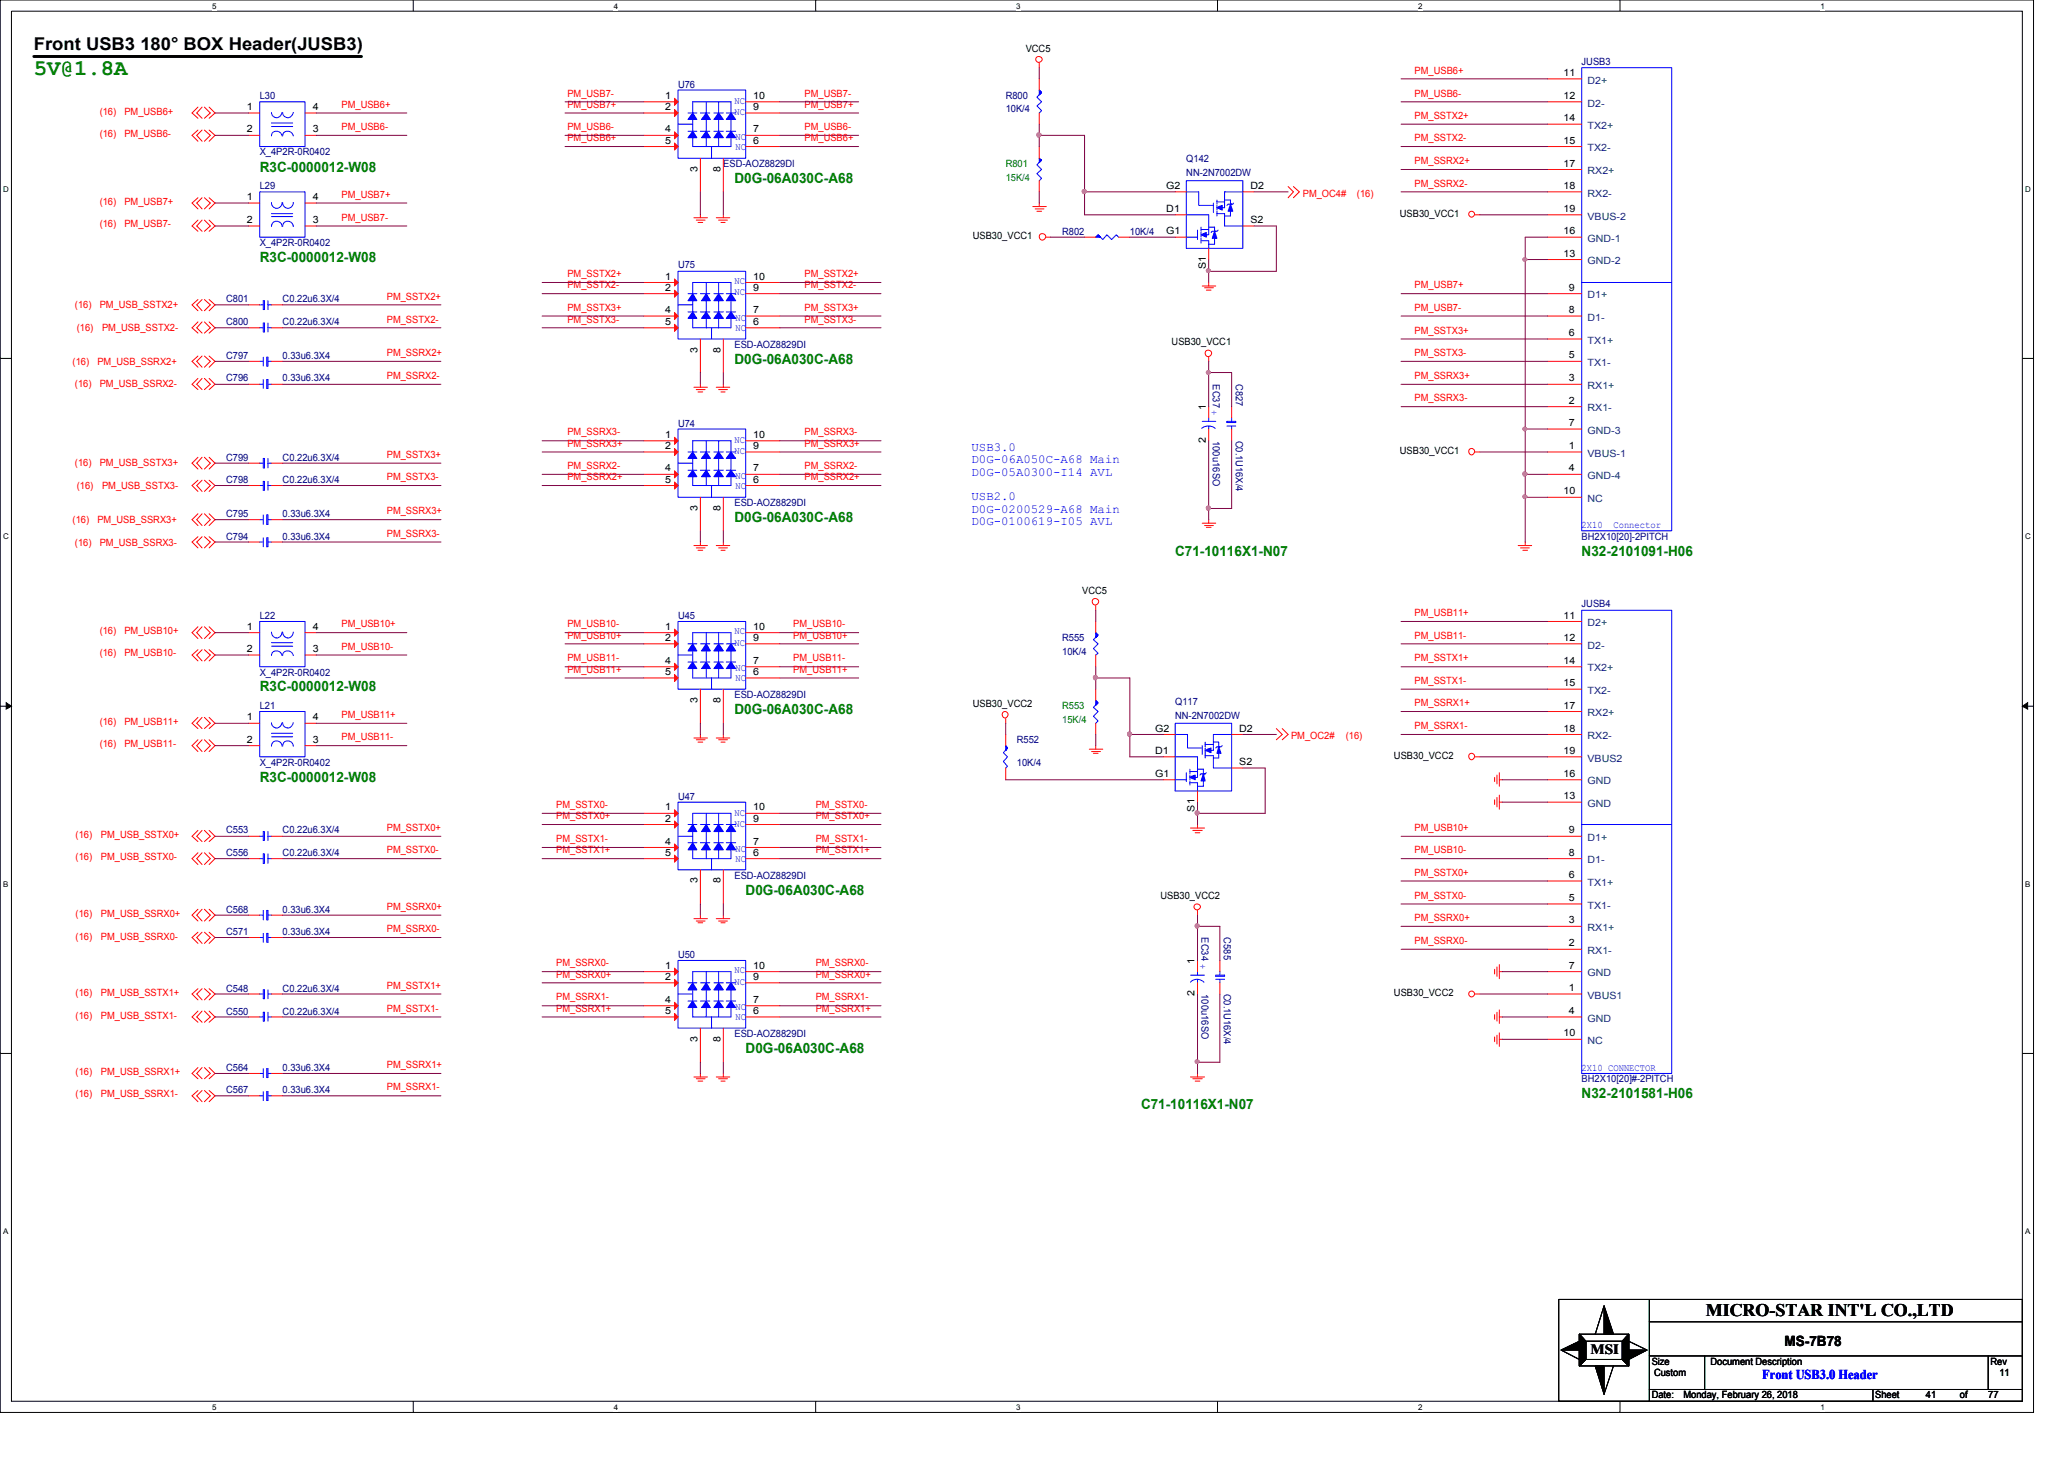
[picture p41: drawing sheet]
<svg xmlns="http://www.w3.org/2000/svg" width="297mm" height="210mm" viewBox="0 0 297 210" stroke-linecap="round" stroke-linejoin="round" font-family="sans-serif">
<defs><g id="words">
<text font-size="3.2" fill="#008000" x="4.9" y="10.8">5V@1.8A</text>
<g font-size="2.5">
<text x="4.9" y="7.2">Front USB3 180° BOX Header(JUSB3)</text>
<text x="245.5" y="189.3">MICRO-STAR INT'L CO.,LTD</text>
</g>
<g font-size="2" fill="#008000">
<text x="37.4" y="24.7">R3C-0000012-W08</text>
<text x="105.7" y="26.3">D0G-06A030C-A68</text>
<text x="37.4" y="37.7">R3C-0000012-W08</text>
<text x="105.7" y="52.3">D0G-06A030C-A68</text>
<text x="105.7" y="75.1">D0G-06A030C-A68</text>
<text x="169.1" y="79.9">C71-10116X1-N07</text>
<text x="227.6" y="79.9">N32-2101091-H06</text>
<text x="37.4" y="99.5">R3C-0000012-W08</text>
<text x="105.7" y="102.7">D0G-06A030C-A68</text>
<text x="37.4" y="112.4">R3C-0000012-W08</text>
<text x="107.3" y="128.7">D0G-06A030C-A68</text>
<text x="107.3" y="151.5">D0G-06A030C-A68</text>
<text x="164.2" y="159.6">C71-10116X1-N07</text>
<text x="227.6" y="158">N32-2101581-H06</text>
</g>
<g font-size="2">
<text x="228.9" y="194.7">MSI</text>
<text x="256.8" y="193.7">MS-7B78</text>
</g>
<text font-size="1.9" fill="#00f" x="253.6" y="198.4">Front USB3.0 Header</text>
<g font-size="1.8" fill="#00f">
<text x="139.8" y="64.9">USB3.0</text>
<text x="139.8" y="66.6">D0G-06A050C-A68 Main</text>
<text x="139.8" y="68.4">D0G-05A0300-I14 AVL</text>
<text x="139.8" y="72">USB2.0</text>
<text x="139.8" y="73.7">D0G-0200529-A68 Main</text>
<text x="139.8" y="75.5">D0G-0100619-I05 AVL</text>
</g>
<g font-size="1.4">
<text x="147.6" y="7.5">VCC5</text>
<text x="225" y="10.9">11</text>
<text x="35.5" y="15.8">1</text>
<text x="45" y="15.8">4</text>
<text x="95.7" y="14.2">1</text>
<text x="95.7" y="15.8">2</text>
<text x="108.4" y="15.8">9</text>
<text x="108.4" y="14.2">10</text>
<text x="225" y="14.2">12</text>
<text x="225" y="17.4">14</text>
<text x="35.5" y="19">2</text>
<text x="45" y="19">3</text>
<text x="95.7" y="19">4</text>
<text x="95.7" y="20.7">5</text>
<text x="108.4" y="20.7">6</text>
<text x="108.4" y="19">7</text>
<text x="225" y="20.7">15</text>
<text x="225" y="24">17</text>
<text x="35.5" y="28.8">1</text>
<text x="45" y="28.8">4</text>
<text x="100.4" y="24.7" transform="rotate(-90 100.4 24.7)">3</text>
<text x="103.7" y="24.7" transform="rotate(-90 103.7 24.7)">8</text>
<text x="167.8" y="27.2">G2</text>
<text x="180" y="27.2">D2</text>
<text x="225" y="27.2">18</text>
<text x="35.5" y="32.1">2</text>
<text x="45" y="32.1">3</text>
<text x="140" y="34.4">USB30_VCC1</text>
<text x="167.8" y="30.5">D1</text>
<text x="167.8" y="33.7">G1</text>
<text x="180" y="32.1">S2</text>
<text x="201.5" y="31.2">USB30_VCC1</text>
<text x="225" y="30.5">19</text>
<text x="225" y="33.7">16</text>
<text x="95.7" y="40.2">1</text>
<text x="95.7" y="41.8">2</text>
<text x="108.4" y="41.8">9</text>
<text x="108.4" y="40.2">10</text>
<text x="173.5" y="38.7" transform="rotate(-90 173.5 38.7)">S1</text>
<text x="225" y="36.9">13</text>
<text x="225.8" y="41.8">9</text>
<text x="95.7" y="45">4</text>
<text x="95.7" y="46.7">5</text>
<text x="108.4" y="46.7">6</text>
<text x="108.4" y="45">7</text>
<text x="225.8" y="45">8</text>
<text x="100.4" y="50.7" transform="rotate(-90 100.4 50.7)">3</text>
<text x="103.7" y="50.7" transform="rotate(-90 103.7 50.7)">8</text>
<text x="168.6" y="49.7">USB30_VCC1</text>
<text x="225.8" y="48.3">6</text>
<text x="225.8" y="51.6">5</text>
<text x="173.5" y="59" transform="rotate(-90 173.5 59)">1</text>
<text x="225.8" y="54.9">3</text>
<text x="225.8" y="58.1">2</text>
<text x="95.7" y="63">1</text>
<text x="95.7" y="64.6">2</text>
<text x="108.4" y="64.6">9</text>
<text x="108.4" y="63">10</text>
<text x="173.5" y="63.7" transform="rotate(-90 173.5 63.7)">2</text>
<text x="201.5" y="65.3">USB30_VCC1</text>
<text x="225.8" y="61.3">7</text>
<text x="225.8" y="64.6">1</text>
<text x="95.7" y="67.8">4</text>
<text x="95.7" y="69.4">5</text>
<text x="108.4" y="69.4">6</text>
<text x="108.4" y="67.8">7</text>
<text x="225" y="71.1">10</text>
<text x="225.8" y="67.8">4</text>
<text x="100.4" y="73.5" transform="rotate(-90 100.4 73.5)">3</text>
<text x="103.7" y="73.5" transform="rotate(-90 103.7 73.5)">8</text>
<text x="155.7" y="85.4">VCC5</text>
<text x="225" y="89">11</text>
<text x="35.5" y="90.6">1</text>
<text x="35.5" y="93.8">2</text>
<text x="45" y="90.6">4</text>
<text x="45" y="93.8">3</text>
<text x="95.7" y="90.6">1</text>
<text x="95.7" y="95.5">4</text>
<text x="95.7" y="92.2">2</text>
<text x="108.4" y="95.5">7</text>
<text x="108.4" y="92.2">9</text>
<text x="108.4" y="90.6">10</text>
<text x="225" y="92.2">12</text>
<text x="225" y="95.5">14</text>
<text x="95.7" y="97.1">5</text>
<text x="100.4" y="101.1" transform="rotate(-90 100.4 101.1)">3</text>
<text x="103.7" y="101.1" transform="rotate(-90 103.7 101.1)">8</text>
<text x="108.4" y="97.1">6</text>
<text x="140" y="101.7">USB30_VCC2</text>
<text x="225" y="98.7">15</text>
<text x="225" y="101.9">17</text>
<text x="35.5" y="103.6">1</text>
<text x="35.5" y="106.8">2</text>
<text x="45" y="103.6">4</text>
<text x="45" y="106.8">3</text>
<text x="166.2" y="105.2">G2</text>
<text x="178.3" y="105.2">D2</text>
<text x="225" y="105.2">18</text>
<text x="166.2" y="108.5">D1</text>
<text x="166.2" y="111.8">G1</text>
<text x="178.3" y="110.1">S2</text>
<text x="200.6" y="109.2">USB30_VCC2</text>
<text x="225" y="111.8">16</text>
<text x="225" y="108.5">19</text>
<text x="95.7" y="116.6">1</text>
<text x="95.7" y="118.2">2</text>
<text x="108.4" y="118.2">9</text>
<text x="108.4" y="116.6">10</text>
<text x="171.9" y="116.8" transform="rotate(-90 171.9 116.8)">S1</text>
<text x="225" y="115">13</text>
<text x="225.8" y="119.9">9</text>
<text x="95.7" y="121.5">4</text>
<text x="95.7" y="123.1">5</text>
<text x="108.4" y="123.1">6</text>
<text x="108.4" y="121.5">7</text>
<text x="225.8" y="123.1">8</text>
<text x="100.4" y="127.1" transform="rotate(-90 100.4 127.1)">3</text>
<text x="103.7" y="127.1" transform="rotate(-90 103.7 127.1)">8</text>
<text x="167" y="129.4">USB30_VCC2</text>
<text x="225.8" y="129.6">5</text>
<text x="225.8" y="126.3">6</text>
<text x="225.8" y="132.8">3</text>
<text x="225.8" y="136.1">2</text>
<text x="95.7" y="139.4">1</text>
<text x="95.7" y="141">2</text>
<text x="108.4" y="141">9</text>
<text x="108.4" y="139.4">10</text>
<text x="171.9" y="143.3" transform="rotate(-90 171.9 143.3)">2</text>
<text x="171.9" y="138.7" transform="rotate(-90 171.9 138.7)">1</text>
<text x="200.6" y="143.3">USB30_VCC2</text>
<text x="225.8" y="142.6">1</text>
<text x="225.8" y="139.4">7</text>
<text x="95.7" y="144.3">4</text>
<text x="95.7" y="145.9">5</text>
<text x="100.4" y="149.9" transform="rotate(-90 100.4 149.9)">3</text>
<text x="103.7" y="149.9" transform="rotate(-90 103.7 149.9)">8</text>
<text x="108.4" y="145.9">6</text>
<text x="108.4" y="144.3">7</text>
<text x="225" y="149.1">10</text>
<text x="225.8" y="145.9">4</text>
<text x="237.7" y="196.3">Size</text>
<text x="238" y="198">Custom</text>
<text x="246.2" y="196.3">Document Description</text>
<text x="286.5" y="196.3">Rev</text>
<text x="287.7" y="198">11</text>
<text x="237.7" y="201.2">Date:</text>
<text x="242.3" y="201.2">Monday, February 26, 2018</text>
<text x="269.9" y="201.2">Sheet</text>
<text x="277.2" y="201.2">41</text>
<text x="282.1" y="201.2">of</text>
<text x="286.1" y="201.2">77</text>
</g>
<g font-size="1.4" fill="#f00">
<text x="203.6" y="10.6">PM_USB6+</text>
<text x="14.3" y="16.5">(16)</text>
<text x="17.9" y="16.5">PM_USB6+</text>
<text x="49.1" y="15.5">PM_USB6+</text>
<text x="81.7" y="15.5">PM_USB7+</text>
<text x="81.7" y="13.9">PM_USB7-</text>
<text x="115.8" y="15.5">PM_USB7+</text>
<text x="115.8" y="13.9">PM_USB7-</text>
<text x="203.6" y="13.9">PM_USB6-</text>
<text x="203.6" y="17.1">PM_SSTX2+</text>
<text x="14.3" y="19.6">(16)</text>
<text x="17.9" y="19.6">PM_USB6-</text>
<text x="49.1" y="18.7">PM_USB6-</text>
<text x="81.7" y="20.3">PM_USB6+</text>
<text x="81.7" y="18.7">PM_USB6-</text>
<text x="115.8" y="18.7">PM_USB6-</text>
<text x="115.8" y="20.3">PM_USB6+</text>
<text x="203.6" y="23.6">PM_SSRX2+</text>
<text x="203.6" y="20.3">PM_SSTX2-</text>
<text x="14.3" y="29.5">(16)</text>
<text x="17.9" y="29.5">PM_USB7+</text>
<text x="49.1" y="28.4">PM_USB7+</text>
<text x="187.5" y="28.3">PM_OC4#</text>
<text x="195.3" y="28.3">(16)</text>
<text x="203.6" y="26.8">PM_SSRX2-</text>
<text x="14.3" y="32.6">(16)</text>
<text x="17.9" y="32.6">PM_USB7-</text>
<text x="49.1" y="31.8">PM_USB7-</text>
<text x="81.7" y="41.5">PM_SSTX2-</text>
<text x="81.7" y="39.9">PM_SSTX2+</text>
<text x="115.8" y="41.5">PM_SSTX2-</text>
<text x="115.8" y="39.9">PM_SSTX2+</text>
<text x="203.6" y="41.5">PM_USB7+</text>
<text x="10.8" y="44.4">(16)</text>
<text x="11" y="47.6">(16)</text>
<text x="14.3" y="44.4">PM_USB_SSTX2+</text>
<text x="14.7" y="47.6">PM_USB_SSTX2-</text>
<text x="55.7" y="43.1">PM_SSTX2+</text>
<text x="55.7" y="46.4">PM_SSTX2-</text>
<text x="81.7" y="46.4">PM_SSTX3-</text>
<text x="81.7" y="44.7">PM_SSTX3+</text>
<text x="115.8" y="46.4">PM_SSTX3-</text>
<text x="115.8" y="44.7">PM_SSTX3+</text>
<text x="203.6" y="44.7">PM_USB7-</text>
<text x="10.5" y="52.5">(16)</text>
<text x="14" y="52.5">PM_USB_SSRX2+</text>
<text x="55.7" y="51.2">PM_SSRX2+</text>
<text x="203.6" y="48">PM_SSTX3+</text>
<text x="203.6" y="51.2">PM_SSTX3-</text>
<text x="10.8" y="55.7">(16)</text>
<text x="14.3" y="55.7">PM_USB_SSRX2-</text>
<text x="55.7" y="54.5">PM_SSRX2-</text>
<text x="203.6" y="54.5">PM_SSRX3+</text>
<text x="203.6" y="57.7">PM_SSRX3-</text>
<text x="55.7" y="65.9">PM_SSTX3+</text>
<text x="81.7" y="62.7">PM_SSRX3-</text>
<text x="81.7" y="64.3">PM_SSRX3+</text>
<text x="115.8" y="62.7">PM_SSRX3-</text>
<text x="115.8" y="64.3">PM_SSRX3+</text>
<text x="10.8" y="67.1">(16)</text>
<text x="11" y="70.4">(16)</text>
<text x="14.3" y="67.1">PM_USB_SSTX3+</text>
<text x="14.7" y="70.4">PM_USB_SSTX3-</text>
<text x="55.7" y="69.1">PM_SSTX3-</text>
<text x="81.7" y="67.5">PM_SSRX2-</text>
<text x="81.7" y="69.1">PM_SSRX2+</text>
<text x="115.8" y="67.5">PM_SSRX2-</text>
<text x="115.8" y="69.1">PM_SSRX2+</text>
<text x="10.5" y="75.2">(16)</text>
<text x="14" y="75.2">PM_USB_SSRX3+</text>
<text x="55.7" y="74">PM_SSRX3+</text>
<text x="55.7" y="77.2">PM_SSRX3-</text>
<text x="10.8" y="78.5">(16)</text>
<text x="14.3" y="78.5">PM_USB_SSRX3-</text>
<text x="203.6" y="88.6">PM_USB11+</text>
<text x="14.3" y="91.3">(16)</text>
<text x="14.3" y="94.4">(16)</text>
<text x="17.9" y="91.3">PM_USB10+</text>
<text x="17.9" y="94.4">PM_USB10-</text>
<text x="49.1" y="93.5">PM_USB10-</text>
<text x="49.1" y="90.3">PM_USB10+</text>
<text x="81.7" y="90.3">PM_USB10-</text>
<text x="81.7" y="91.9">PM_USB10+</text>
<text x="81.7" y="95.2">PM_USB11-</text>
<text x="114.2" y="95.2">PM_USB11-</text>
<text x="114.2" y="90.3">PM_USB10-</text>
<text x="114.2" y="91.9">PM_USB10+</text>
<text x="203.6" y="91.9">PM_USB11-</text>
<text x="203.6" y="95.2">PM_SSTX1+</text>
<text x="81.7" y="96.8">PM_USB11+</text>
<text x="114.2" y="96.8">PM_USB11+</text>
<text x="203.6" y="101.6">PM_SSRX1+</text>
<text x="203.6" y="98.4">PM_SSTX1-</text>
<text x="14.3" y="104.3">(16)</text>
<text x="14.3" y="107.4">(16)</text>
<text x="17.9" y="104.3">PM_USB11+</text>
<text x="17.9" y="107.4">PM_USB11-</text>
<text x="49.1" y="106.5">PM_USB11-</text>
<text x="49.1" y="103.3">PM_USB11+</text>
<text x="185.8" y="106.3">PM_OC2#</text>
<text x="193.7" y="106.3">(16)</text>
<text x="203.6" y="104.9">PM_SSRX1-</text>
<text x="55.7" y="119.5">PM_SSTX0+</text>
<text x="80" y="117.9">PM_SSTX0+</text>
<text x="80" y="116.2">PM_SSTX0-</text>
<text x="117.4" y="117.9">PM_SSTX0+</text>
<text x="117.4" y="116.2">PM_SSTX0-</text>
<text x="203.6" y="119.5">PM_USB10+</text>
<text x="10.9" y="120.6">(16)</text>
<text x="10.9" y="123.8">(16)</text>
<text x="14.5" y="120.6">PM_USB_SSTX0+</text>
<text x="14.5" y="123.8">PM_USB_SSTX0-</text>
<text x="55.7" y="122.8">PM_SSTX0-</text>
<text x="80" y="122.8">PM_SSTX1+</text>
<text x="80" y="121.2">PM_SSTX1-</text>
<text x="117.4" y="122.8">PM_SSTX1+</text>
<text x="117.4" y="121.2">PM_SSTX1-</text>
<text x="203.6" y="122.8">PM_USB10-</text>
<text x="203.6" y="126">PM_SSTX0+</text>
<text x="10.9" y="131.9">(16)</text>
<text x="14.5" y="131.9">PM_USB_SSRX0+</text>
<text x="55.7" y="130.9">PM_SSRX0+</text>
<text x="203.6" y="129.3">PM_SSTX0-</text>
<text x="10.9" y="135.2">(16)</text>
<text x="14.5" y="135.2">PM_USB_SSRX0-</text>
<text x="55.7" y="134.1">PM_SSRX0-</text>
<text x="203.6" y="132.5">PM_SSRX0+</text>
<text x="203.6" y="135.8">PM_SSRX0-</text>
<text x="10.9" y="143.3">(16)</text>
<text x="14.5" y="143.3">PM_USB_SSTX1+</text>
<text x="55.7" y="142.2">PM_SSTX1+</text>
<text x="80" y="143.9">PM_SSRX1-</text>
<text x="80" y="140.6">PM_SSRX0+</text>
<text x="80" y="139">PM_SSRX0-</text>
<text x="117.4" y="143.9">PM_SSRX1-</text>
<text x="117.4" y="140.6">PM_SSRX0+</text>
<text x="117.4" y="139">PM_SSRX0-</text>
<text x="10.9" y="146.6">(16)</text>
<text x="14.5" y="146.6">PM_USB_SSTX1-</text>
<text x="55.7" y="145.5">PM_SSTX1-</text>
<text x="80" y="145.5">PM_SSRX1+</text>
<text x="117.4" y="145.5">PM_SSRX1+</text>
<text x="10.9" y="154.7">(16)</text>
<text x="14.5" y="154.7">PM_USB_SSRX1+</text>
<text x="55.7" y="153.7">PM_SSRX1+</text>
<text x="10.9" y="157.8">(16)</text>
<text x="14.5" y="157.8">PM_USB_SSRX1-</text>
<text x="55.7" y="156.9">PM_SSRX1-</text>
</g>
<g font-size="1.4" fill="#000080">
<text x="227.6" y="9.4">JUSB3</text>
<text x="37.4" y="14.2">L30</text>
<text x="97.6" y="12.6">U76</text>
<text x="144.7" y="14.2">R800</text>
<text x="144.7" y="16.2">10K/4</text>
<text x="37.4" y="22.4">X_4P2R-0R0402</text>
<text x="170.7" y="23.4">Q142</text>
<text x="37.4" y="27.3">L29</text>
<text x="104.1" y="24">ESD-AOZ8829DI</text>
<text x="170.7" y="25.3">NN-2N7002DW</text>
<text x="37.4" y="35.4">X_4P2R-0R0402</text>
<text x="152.9" y="33.8">R802</text>
<text x="162.6" y="33.8">10K/4</text>
<text x="97.6" y="38.6">U75</text>
<text x="32.6" y="43.5">C801</text>
<text x="32.6" y="46.7">C800</text>
<text x="40.7" y="43.5">C0.22u6.3X/4</text>
<text x="40.7" y="46.7">C0.22u6.3X/4</text>
<text x="32.6" y="51.6">C797</text>
<text x="40.7" y="51.6">0.33u6.3X4</text>
<text x="105.7" y="50">ESD-AOZ8829DI</text>
<text x="32.6" y="54.9">C796</text>
<text x="40.7" y="54.9">0.33u6.3X4</text>
<text x="174.5" y="55.3" transform="rotate(90 174.5 55.3)">EC37 +</text>
<text x="177.8" y="55.3" transform="rotate(90 177.8 55.3)">C827</text>
<text x="97.6" y="61.4">U74</text>
<text x="174.5" y="63.4" transform="rotate(90 174.5 63.4)">100u16SO</text>
<text x="177.8" y="63.4" transform="rotate(90 177.8 63.4)">C0.1U16X/4</text>
<text x="32.6" y="69.5">C798</text>
<text x="32.6" y="66.3">C799</text>
<text x="40.7" y="69.5">C0.22u6.3X/4</text>
<text x="40.7" y="66.3">C0.22u6.3X/4</text>
<text x="32.6" y="74.4">C795</text>
<text x="32.6" y="77.6">C794</text>
<text x="40.7" y="74.4">0.33u6.3X4</text>
<text x="40.7" y="77.6">0.33u6.3X4</text>
<text x="105.7" y="72.8">ESD-AOZ8829DI</text>
<text x="227.6" y="77.6">BH2X10[20]-2PITCH</text>
<text x="37.4" y="89.1">L22</text>
<text x="97.6" y="89.1">U45</text>
<text x="227.6" y="87.4">JUSB4</text>
<text x="152.9" y="92.3">R555</text>
<text x="152.9" y="94.2">10K/4</text>
<text x="37.4" y="97.2">X_4P2R-0R0402</text>
<text x="105.7" y="100.4">ESD-AOZ8829DI</text>
<text x="169.1" y="101.4">Q117</text>
<text x="37.4" y="102">L21</text>
<text x="146.3" y="106.9">R552</text>
<text x="169.1" y="103.4">NN-2N7002DW</text>
<text x="37.4" y="110.2">X_4P2R-0R0402</text>
<text x="146.3" y="110.2">10K/4</text>
<text x="32.6" y="119.9">C553</text>
<text x="40.7" y="119.9">C0.22u6.3X/4</text>
<text x="97.6" y="115.1">U47</text>
<text x="32.6" y="123.2">C556</text>
<text x="40.7" y="123.2">C0.22u6.3X/4</text>
<text x="32.6" y="131.3">C568</text>
<text x="40.7" y="131.3">0.33u6.3X4</text>
<text x="105.7" y="126.4">ESD-AOZ8829DI</text>
<text x="32.6" y="134.5">C571</text>
<text x="40.7" y="134.5">0.33u6.3X4</text>
<text x="97.6" y="137.8">U50</text>
<text x="172.9" y="134.9" transform="rotate(90 172.9 134.9)">EC34 +</text>
<text x="176.1" y="134.9" transform="rotate(90 176.1 134.9)">C585</text>
<text x="32.6" y="142.7">C548</text>
<text x="40.7" y="142.7">C0.22u6.3X/4</text>
<text x="172.9" y="143" transform="rotate(90 172.9 143)">100u16SO</text>
<text x="176.1" y="143" transform="rotate(90 176.1 143)">C0.1U16X/4</text>
<text x="32.6" y="146">C550</text>
<text x="40.7" y="146">C0.22u6.3X/4</text>
<text x="105.7" y="149.2">ESD-AOZ8829DI</text>
<text x="32.6" y="154.1">C564</text>
<text x="40.7" y="154.1">0.33u6.3X4</text>
<text x="227.6" y="155.7">BH2X10[20]#-2PITCH</text>
<text x="32.6" y="157.3">C567</text>
<text x="40.7" y="157.3">0.33u6.3X4</text>
</g>
<g font-size="1.4" fill="#00f">
<text x="105.7" y="14.9">NC</text>
<text x="105.7" y="16.5">NC</text>
<text x="105.9" y="20.2">NC</text>
<text x="105.9" y="21.6">NC</text>
<text x="105.7" y="40.9">NC</text>
<text x="105.7" y="42.5">NC</text>
<text x="105.9" y="46.1">NC</text>
<text x="105.9" y="47.6">NC</text>
<text x="105.7" y="63.7">NC</text>
<text x="105.7" y="65.3">NC</text>
<text x="105.9" y="68.9">NC</text>
<text x="105.9" y="70.4">NC</text>
<text x="227.6" y="76">2X10</text>
<text x="232.2" y="76">Connector</text>
<text x="105.7" y="91.3">NC</text>
<text x="105.7" y="93">NC</text>
<text x="105.9" y="96.5">NC</text>
<text x="105.9" y="98">NC</text>
<text x="105.7" y="117.3">NC</text>
<text x="105.7" y="119">NC</text>
<text x="105.9" y="122.5">NC</text>
<text x="105.9" y="124">NC</text>
<text x="105.7" y="140">NC</text>
<text x="105.7" y="141.7">NC</text>
<text x="105.9" y="145.3">NC</text>
<text x="105.9" y="146.7">NC</text>
<text x="227.6" y="154.1">2X10_CONNECTOR</text>
</g>
<g font-size="1.4" fill="#004080">
<text x="228.5" y="12">D2+</text>
<text x="228.5" y="15.3">D2-</text>
<text x="228.5" y="18.5">TX2+</text>
<text x="228.5" y="21.8">TX2-</text>
<text x="228.5" y="25.1">RX2+</text>
<text x="228.5" y="28.3">RX2-</text>
<text x="228.5" y="31.6">VBUS-2</text>
<text x="228.5" y="34.8">GND-1</text>
<text x="228.5" y="38">GND-2</text>
<text x="228.5" y="42.9">D1+</text>
<text x="228.5" y="46.1">D1-</text>
<text x="228.5" y="49.4">TX1+</text>
<text x="228.5" y="52.7">TX1-</text>
<text x="228.5" y="56">RX1+</text>
<text x="228.5" y="59.2">RX1-</text>
<text x="228.5" y="62.4">GND-3</text>
<text x="228.5" y="65.7">VBUS-1</text>
<text x="228.5" y="68.9">GND-4</text>
<text x="228.5" y="72.2">NC</text>
<text x="228.5" y="90.1">D2+</text>
<text x="228.5" y="93.3">D2-</text>
<text x="228.5" y="96.6">TX2+</text>
<text x="228.5" y="99.8">TX2-</text>
<text x="228.5" y="103">RX2+</text>
<text x="228.5" y="106.3">RX2-</text>
<text x="228.5" y="112.9">GND</text>
<text x="228.5" y="109.6">VBUS2</text>
<text x="228.5" y="116.1">GND</text>
<text x="228.5" y="121">D1+</text>
<text x="228.5" y="124.2">D1-</text>
<text x="228.5" y="130.7">TX1-</text>
<text x="228.5" y="127.4">TX1+</text>
<text x="228.5" y="133.9">RX1+</text>
<text x="228.5" y="137.2">RX1-</text>
<text x="228.5" y="143.7">VBUS1</text>
<text x="228.5" y="140.5">GND</text>
<text x="228.5" y="147">GND</text>
<text x="228.5" y="150.2">NC</text>
</g>
<g font-size="1.4" fill="#008000">
<text x="144.7" y="24">R801</text>
<text x="144.7" y="26">15K/4</text>
<text x="152.9" y="102">R553</text>
<text x="152.9" y="104">15K/4</text>
</g>
<g font-size="1.1">
<text x="30.5" y="1.3">5</text>
<text x="88.3" y="1.3">4</text>
<text x="146.3" y="1.3">3</text>
<text x="204.1" y="1.3">2</text>
<text x="262" y="1.3">1</text>
<text x=".5" y="27.6">D</text>
<text x="291.5" y="27.6">D</text>
<text x=".5" y="77.6">C</text>
<text x="291.5" y="77.6">C</text>
<text x=".5" y="127.6">B</text>
<text x="291.5" y="127.6">B</text>
<text x=".5" y="177.5">A</text>
<text x="291.5" y="177.5">A</text>
<text x="30.5" y="202.9">5</text>
<text x="88.3" y="202.9">4</text>
<text x="146.3" y="202.9">3</text>
<text x="204.1" y="202.9">2</text>
<text x="262" y="202.9">1</text>
</g>
</g></defs>
<path d="M0 0h292.7v203.2h-292.7zM1.6 1.6h289.4v200h-289.4z" fill="none" stroke="#000" stroke-width=".14"/>
<g fill="#fff">
<path d="M30.5 .3h.6v1.2h-.6z"/>
<path d="M30.5 201.8h.6v1.3h-.6z"/>
</g>
<path d="M59.5 0v1.6M59.5 201.6v1.6" fill="none" stroke="#000" stroke-width=".14"/>
<g fill="#fff">
<path d="M88.3 .3h.6v1.2h-.6z"/>
<path d="M88.3 201.8h.6v1.3h-.6z"/>
</g>
<path d="M117.4 0v1.6M117.4 201.6v1.6" fill="none" stroke="#000" stroke-width=".14"/>
<g fill="#fff">
<path d="M146.3 .3h.6v1.2h-.6z"/>
<path d="M146.3 201.8h.6v1.3h-.6z"/>
</g>
<path d="M175.2 0v1.6M175.2 201.6v1.6" fill="none" stroke="#000" stroke-width=".14"/>
<g fill="#fff">
<path d="M204.1 .3h.6v1.2h-.6z"/>
<path d="M204.1 201.8h.6v1.3h-.6z"/>
</g>
<path d="M233.1 0v1.6M233.1 201.6v1.6" fill="none" stroke="#000" stroke-width=".14"/>
<g fill="#fff">
<path d="M262 .3h.6v1.2h-.6z"/>
<path d="M262 201.8h.6v1.3h-.6z"/>
<path d="M.5 26.6h.7v1.3h-.7z"/>
<path d="M291.5 26.6h.7v1.3h-.7z"/>
<path d="M.5 76.5h.7v1.3h-.7z"/>
<path d="M291.5 76.5h.7v1.3h-.7z"/>
</g>
<path d="M0 51.6h1.6M291 51.6h1.7" fill="none" stroke="#000" stroke-width=".14"/>
<g fill="#fff">
<path d="M.5 126.6h.6v1.2h-.6z"/>
<path d="M291.5 126.6h.6v1.2h-.6z"/>
</g>
<path d="M0 101.6h1.6M.9 101.1l.7 .5-.7 .4zM291 101.6h1.7M291 101.6l.8-.5v.9z" fill="none" stroke="#000" stroke-width=".14"/>
<path d="M.9 101.1l.7 .5-.7 .4zM291 101.6l.8-.5v.9z" fill="#000"/>
<g fill="#fff">
<path d="M.5 176.5h.6v1.3h-.6z"/>
<path d="M291.5 176.5h.6v1.3h-.6z"/>
</g>
<g fill="none" stroke="#000" stroke-width=".14">
<path d="M0 151.6h1.6M291 151.6h1.7M224.3 186.9h66.7v14.7h-66.7zM224.7 194.2l2.6 1.4M224.7 194.2l2.6-1.2v1.2zM227.3 191.9h7.1v4.6h-7.1zM227.3 191.9l.9 1.1v2.6l-.9 .9zM227.3 191.9l.9 1.1M228.2 193h5.3v2.6h-5.3zM228.2 195.6l-.9 .9M229.6 196.5h1.2v4.1zM230.8 187.9l1.4 4h-1.4z"/>
<path d="M230.8 187.9l-1.2 4M232.2 196.5l-1.4 4.1M233.5 195.6l.9 .9M234.4 191.9v4.6l-.9-.9v-2.6zM234.4 191.9l-.9 1.1M234.4 194.2h2.6l-2.6 1.4zM234.4 193l2.6 1.2M237.4 190.2h53.6M237.4 186.9v14.7M237.4 199.9h53.6M237.4 195.1h53.6M245.3 195.1v4.8"/>
<path d="M269.5 199.9v1.7M286.1 195.1v4.8"/>
</g>
<path d="M4.9 8.1h47.1" fill="none" stroke="#000" stroke-width=".42"/>
<g fill="none" stroke="#f00" stroke-width=".14">
<path d="M28.5 15.4l-.9 .9 .9 .7M28.5 18.7l-.9 .8 .9 .8M29.1 15.4l-.8 .9 .8 .7M29.1 18.7l-.8 .8 .8 .8M29.4 15.4l.9 .9-.9 .7M29.4 18.7l.9 .8-.9 .8M30.1 15.4l.8 .9-.8 .7M30.1 18.7l.8 .8-.8 .8M149.6 9.1v.6M28.5 28.4l-.9 .8 .9 .9M28.5 31.7l-.9 .8 .9 .8M29.1 28.4l-.8 .8 .8 .9"/>
<path d="M29.1 31.7l-.8 .8 .8 .8M29.4 28.4l.9 .8-.9 .9M29.4 31.7l.9 .8-.9 .8M30.1 28.4l.8 .8-.8 .9M30.1 31.7l.8 .8-.8 .8M99.9 31.3h1.9M100.2 31.7h1.3M100.5 32h.6M100.8 30.9v.4M103.1 31.3h1.9M103.4 31.7h1.3M103.8 32h.6"/>
<path d="M104.1 30.9v.4M148.6 29.7h2M149 30.1h1.2M149.2 30.4h.7M149.6 29.2v.5M150.6 34.1h.6M185.4 26.8l.7 .8-.7 .8M186.1 26.8l.9 .8-.9 .8M212.3 30.9h.7M28.5 54.4l-.9 .9 .9 .8M28.5 51.2l-.9 .8 .9 .8M28.5 43.1l-.9 .8 .9 .8"/>
<path d="M28.5 46.3l-.9 .9 .9 .7M29.1 54.4l-.8 .9 .8 .8M29.1 51.2l-.8 .8 .8 .8M29.1 43.1l-.8 .8 .8 .8M29.1 46.3l-.8 .9 .8 .7M29.4 54.4l.9 .9-.9 .8M29.4 51.2l.9 .8-.9 .8M29.4 43.1l.9 .8-.9 .8M29.4 46.3l.9 .9-.9 .7M30.1 54.4l.8 .9-.8 .8M30.1 51.2l.8 .8-.8 .8M30.1 43.1l.8 .8-.8 .8"/>
<path d="M30.1 46.3l.8 .9-.8 .7M35.8 52h1.6M39.1 52h1.6M99.9 55.7h1.9M100.2 56.1h1.3M100.5 56.4h.6M100.8 55.3v.4M103.1 55.7h1.9M103.4 56.1h1.3M103.8 56.4h.6M104.1 55.3v.4M173 41.1h2"/>
<path d="M173.4 41.4h1.2M173.6 41.7h.7M173.9 40.6v.5M173.9 51.4v.6M177.3 58.5v1.6M28.5 73.9l-.9 .9 .9 .8M28.5 77.2l-.9 .8 .9 .8M28.5 69.1l-.9 .8 .9 .8M28.5 65.8l-.9 .8 .9 .9M29.1 73.9l-.8 .9 .8 .8M29.1 77.2l-.8 .8 .8 .8M29.1 69.1l-.8 .8 .8 .8"/>
<path d="M29.1 65.8l-.8 .8 .8 .9M29.4 73.9l.9 .9-.9 .8M29.4 77.2l.9 .8-.9 .8M29.4 69.1l.9 .8-.9 .8M29.4 65.8l.9 .8-.9 .9M30.1 73.9l.8 .9-.8 .8M30.1 77.2l.8 .8-.8 .8M30.1 69.1l.8 .8-.8 .8M30.1 65.8l.8 .8-.8 .9M35.8 69.9h1.6M39.1 69.9h1.6M99.9 78.5h1.9"/>
<path d="M100.2 78.8h1.3M100.5 79.2h.6M100.8 78v.5M103.1 78.5h1.9M103.4 78.8h1.3M103.8 79.2h.6M104.1 78v.5M173 75.3h2M173.4 75.6h1.2M173.6 75.9h.7M173.9 74.8v.5M177.3 61.7v1.7"/>
<path d="M212.3 65h.7M218.5 78.5h1.9M218.8 78.8h1.3M219.2 79.2h.6M219.5 78v.5M28.5 90.2l-.9 .8 .9 .9M28.5 93.5l-.9 .7 .9 .9M29.1 90.2l-.8 .8 .8 .9M29.1 93.5l-.8 .7 .8 .9M29.4 90.2l.9 .8-.9 .9M29.4 93.5l.9 .7-.9 .9M30.1 90.2l.8 .8-.8 .9"/>
<path d="M30.1 93.5l.8 .7-.8 .9M157.7 87.1v.7M222.7 89.4h4.9M222.7 92.6h4.9M222.7 95.9h4.9M222.7 99.1h4.9M28.5 119.5l-.9 .8 .9 .8M28.5 103.2l-.9 .9 .9 .7M28.5 106.4l-.9 .9 .9 .8M29.1 119.5l-.8 .8 .8 .8M29.1 103.2l-.8 .9 .8 .7M29.1 106.4l-.8 .9 .8 .8"/>
<path d="M29.4 119.5l.9 .8-.9 .8M29.4 103.2l.9 .9-.9 .7M29.4 106.4l.9 .9-.9 .8M30.1 119.5l.8 .8-.8 .8M30.1 103.2l.8 .9-.8 .7M30.1 106.4l.8 .9-.8 .8M99.9 106.2h1.9M100.2 106.4h1.3M100.5 106.8h.6M100.8 105.7v.5M103.1 106.2h1.9M103.4 106.4h1.3"/>
<path d="M103.8 106.8h.6M104.1 105.7v.5M144.7 103.4v.7M156.8 107.8h1.9M157.1 108.1h1.3M157.4 108.4h.6M157.7 107.3v.5M171.3 119.1h2.1M171.7 119.5h1.3M172 119.8h.7M172.3 118.6v.5M183.7 104.8l.8 .9-.8 .7"/>
<path d="M184.5 104.8l.9 .9-.9 .7M212.3 108.9h.7M215.1 111.8v.6M215.1 115.1v.6M215.4 111.5v1.3M215.4 114.7v1.4M215.8 112.2h.4M215.8 115.4h.4M215.8 111.2v1.9M215.8 114.4v2M222.7 115.4h4.9M222.7 112.2h4.9"/>
<path d="M222.7 102.4h4.9M222.7 105.7h4.9M222.7 108.9h4.9M28.5 122.7l-.9 .8 .9 .9M28.5 130.8l-.9 .9 .9 .8M28.5 134.1l-.9 .8 .9 .8M29.1 122.7l-.8 .8 .8 .9M29.1 130.8l-.8 .9 .8 .8M29.1 134.1l-.8 .8 .8 .8M29.4 122.7l.9 .8-.9 .9M29.4 130.8l.9 .9-.9 .8M29.4 134.1l.9 .8-.9 .8"/>
<path d="M30.1 122.7l.8 .8-.8 .9M30.1 130.8l.8 .9-.8 .8M30.1 134.1l.8 .8-.8 .8M99.9 132.2h1.9M100.2 132.5h1.3M100.5 132.8h.6M100.8 131.7v.5M103.1 132.2h1.9M103.4 132.5h1.3M103.8 132.8h.6M104.1 131.7v.5M172.3 131v.7"/>
<path d="M215.1 139.4v.7M215.4 139.1v1.4M215.8 139.8h.4M215.8 138.8v2M222.7 133.3h4.9M222.7 130.1h4.9M222.7 139.8h4.9M222.7 120.3h4.9M222.7 136.6h4.9M222.7 123.5h4.9M222.7 126.7h4.9M28.5 142.2l-.9 .8 .9 .9"/>
<path d="M28.5 145.5l-.9 .8 .9 .8M28.5 153.6l-.9 .8 .9 .8M28.5 156.9l-.9 .8 .9 .8M29.1 142.2l-.8 .8 .8 .9M29.1 145.5l-.8 .8 .8 .8M29.1 153.6l-.8 .8 .8 .8M29.1 156.9l-.8 .8 .8 .8M29.4 142.2l.9 .8-.9 .9M29.4 145.5l.9 .8-.9 .8M29.4 153.6l.9 .8-.9 .8M29.4 156.9l.9 .8-.9 .8M30.1 142.2l.8 .8-.8 .9"/>
<path d="M30.1 145.5l.8 .8-.8 .8M30.1 153.6l.8 .8-.8 .8M30.1 156.9l.8 .8-.8 .8M35.8 146.3h1.6M39.1 146.3h1.6M99.9 154.9h1.9M100.2 155.2h1.3M100.5 155.5h.6M100.8 154.4v.5M103.1 154.9h1.9M103.4 155.2h1.3M103.8 155.5h.6"/>
<path d="M104.1 154.4v.5M171.3 154.9h2.1M171.7 155.2h1.3M172 155.5h.7M172.3 154.4v.5M212.3 143h.7M215.1 149.2v.7M215.1 146v.6M215.4 148.9v1.3M215.4 145.6v1.3M215.8 149.5h.4M215.8 146.3h.4"/>
<path d="M215.8 148.6v1.9M215.8 145.3v1.9M222.7 143h4.9M222.7 146.3h4.9M222.7 149.5h4.9"/>
<circle cx="149.5" cy="8.5" r=".45"/>
<circle cx="150" cy="34.1" r=".48"/>
<circle cx="211.8" cy="30.8" r=".42"/>
<circle cx="173.9" cy="50.8" r=".48"/>
<circle cx="211.8" cy="65" r=".45"/>
<circle cx="157.6" cy="86.6" r=".48"/>
<circle cx="144.6" cy="102.8" r=".45"/>
<circle cx="211.8" cy="108.8" r=".45"/>
<circle cx="172.3" cy="130.5" r=".45"/>
<circle cx="211.8" cy="143" r=".42"/>
</g>
<g fill="#000">
<path d="M224.7 194.2l2.6-1.2v1.2zM230.8 187.9l1.4 4h-1.4zM234.4 194.2h2.6l-2.6 1.4zM229.6 196.5h1.2v4.1z"/>
<path d="M227.3 191.9l.9 1.1v2.6l-.9 .9z" fill-rule="evenodd"/>
<path d="M227.3 191.9l.9 1.1v2.6l-.9 .9z" fill-rule="evenodd"/>
<path d="M227.3 191.9l.9 1.1v2.6l-.9 .9z" fill-rule="evenodd"/>
<path d="M234.4 191.9v4.6l-.9-.9v-2.6z" fill-rule="evenodd"/>
<path d="M234.4 191.9v4.6l-.9-.9v-2.6z" fill-rule="evenodd"/>
<path d="M234.4 191.9v4.6l-.9-.9v-2.6z" fill-rule="evenodd"/>
</g>
<g fill="none" stroke="#00f" stroke-width=".14">
<path d="M37.4 52h.5M37.9 51.4v1.3M38.4 51.4h.2v1.3h-.2zM38.6 52h.5M37.4 69.9h.5M37.9 69.3h.2v1.2h-.2zM38.6 69.3v1.2M38.6 69.9h.5M176.6 61.3h1.2M176.6 60.6h1.2v.2h-1.2zM177.3 60.1v.5M177.3 61.3v.4"/>
<path d="M97.6 89.4h9.7v9.7h-9.7zM227.6 87.8h13v66.6h-13zM227.6 118.6h13M37.4 146.3h.5M37.9 145.6h.2v1.3h-.2zM38.6 145.6v1.3M38.6 146.3h.5"/>
</g>
<path d="M103.4 92.6l.7 1h-1.4z" fill-rule="evenodd" fill="#00f"/>
<path d="M103.4 92.6l.7 1h-1.4z" fill="none" stroke="#00f" stroke-width=".14"/>
<path d="M103.4 95.3l.7 .9h-1.4z" fill-rule="evenodd" fill="#00f"/>
<path d="M103.4 95.3l.7 .9h-1.4z" fill="none" stroke="#00f" stroke-width=".14"/>
<path d="M105.2 92.6l.7 1h-1.4z" fill-rule="evenodd" fill="#00f"/>
<path d="M105.2 92.6l.7 1h-1.4z" fill="none" stroke="#00f" stroke-width=".14"/>
<path d="M105.2 95.3l.7 .9h-1.4z" fill-rule="evenodd" fill="#00f"/>
<path d="M105.2 95.3l.7 .9h-1.4z" fill="none" stroke="#00f" stroke-width=".14"/>
<path d="M99.7 92.6l.6 1h-1.3z" fill-rule="evenodd" fill="#00f"/>
<path d="M99.7 92.6l.6 1h-1.3z" fill="none" stroke="#00f" stroke-width=".14"/>
<path d="M99.7 95.3l.6 .9h-1.3z" fill-rule="evenodd" fill="#00f"/>
<path d="M99.7 95.3l.6 .9h-1.3z" fill="none" stroke="#00f" stroke-width=".14"/>
<path d="M101.6 92.6l.6 1h-1.2z" fill-rule="evenodd" fill="#00f"/>
<path d="M101.6 92.6l.6 1h-1.2z" fill="none" stroke="#00f" stroke-width=".14"/>
<path d="M101.6 95.3l.6 .9h-1.2z" fill-rule="evenodd" fill="#00f"/>
<g fill="none" stroke="#00f" stroke-width=".14">
<path d="M97.6 94.2h2.1M99 92.6h1.3M99 95.3h1.3M99.7 91h5.5v6.5h-5.5zM100.8 92.6h1.3M100.8 95.3h1.3M101.6 95.3l.6 .9h-1.2zM101.6 91v6.5M102.4 97.5v1.6M102.7 92.6h1.4M102.7 95.3h1.4M103.4 91v6.5"/>
<path d="M104.5 92.6h1.4M104.5 95.3h1.4"/>
</g>
<path d="M107.3 97.5h4.9" fill="none" stroke="#f00" stroke-width=".14"/>
<path d="M97.1 90.5l.5 .5-.5 .5z" fill="#f00"/>
<path d="M92.7 91h4.9M97.1 90.5l.5 .5-.5 .5z" fill="none" stroke="#f00" stroke-width=".14"/>
<path d="M97.1 95.4l.5 .5-.5 .5z" fill="#f00"/>
<path d="M92.7 95.9h4.9M97.1 95.4l.5 .5-.5 .5z" fill="none" stroke="#f00" stroke-width=".14"/>
<path d="M97.1 92.1l.5 .5-.5 .5z" fill="#f00"/>
<path d="M92.7 92.6h4.9M97.1 92.1l.5 .5-.5 .5zM100.8 99.1v5" fill="none" stroke="#f00" stroke-width=".14"/>
<path d="M97.1 97l.5 .5-.5 .5z" fill="#f00"/>
<path d="M92.7 97.5h4.9M97.1 97l.5 .5-.5 .5zM104.1 99.1v5M107.3 95.9h4.9M107.3 92.6h4.9M107.3 91h4.9" fill="none" stroke="#f00" stroke-width=".14"/>
<path d="M97.6 61.7h9.7v9.8h-9.7z" fill="none" stroke="#00f" stroke-width=".14"/>
<path d="M103.4 65l.7 1h-1.4z" fill-rule="evenodd" fill="#00f"/>
<path d="M103.4 65l.7 1h-1.4z" fill="none" stroke="#00f" stroke-width=".14"/>
<path d="M103.4 67.7l.7 .9h-1.4z" fill-rule="evenodd" fill="#00f"/>
<path d="M103.4 67.7l.7 .9h-1.4z" fill="none" stroke="#00f" stroke-width=".14"/>
<path d="M105.2 65l.7 1h-1.4z" fill-rule="evenodd" fill="#00f"/>
<path d="M105.2 65l.7 1h-1.4z" fill="none" stroke="#00f" stroke-width=".14"/>
<path d="M105.2 67.7l.7 .9h-1.4z" fill-rule="evenodd" fill="#00f"/>
<path d="M105.2 67.7l.7 .9h-1.4z" fill="none" stroke="#00f" stroke-width=".14"/>
<path d="M99.7 65l.6 1h-1.3z" fill-rule="evenodd" fill="#00f"/>
<path d="M99.7 65l.6 1h-1.3z" fill="none" stroke="#00f" stroke-width=".14"/>
<path d="M99.7 67.7l.6 .9h-1.3z" fill-rule="evenodd" fill="#00f"/>
<path d="M99.7 67.7l.6 .9h-1.3z" fill="none" stroke="#00f" stroke-width=".14"/>
<path d="M101.6 65l.6 1h-1.2z" fill-rule="evenodd" fill="#00f"/>
<path d="M101.6 65l.6 1h-1.2z" fill="none" stroke="#00f" stroke-width=".14"/>
<path d="M101.6 67.7l.6 .9h-1.2z" fill-rule="evenodd" fill="#00f"/>
<g fill="none" stroke="#00f" stroke-width=".14">
<path d="M97.6 66.6h2.1M99 65h1.3M99 67.7h1.3M99.7 63.4h5.5v6.5h-5.5zM100.8 65h1.3M100.8 67.7h1.3M101.6 67.7l.6 .9h-1.2zM101.6 63.4v6.5M102.4 69.9v1.6M102.7 65h1.4M102.7 67.7h1.4M103.4 63.4v6.5"/>
<path d="M104.5 65h1.4M104.5 67.7h1.4"/>
</g>
<path d="M107.3 69.9h4.9" fill="none" stroke="#f00" stroke-width=".14"/>
<path d="M97.1 62.9l.5 .5-.5 .5z" fill="#f00"/>
<path d="M92.7 63.4h4.9M97.1 62.9l.5 .5-.5 .5z" fill="none" stroke="#f00" stroke-width=".14"/>
<path d="M97.1 67.7l.5 .5-.5 .6z" fill="#f00"/>
<path d="M92.7 68.2h4.9M97.1 67.7l.5 .5-.5 .6z" fill="none" stroke="#f00" stroke-width=".14"/>
<path d="M97.1 64.5l.5 .5-.5 .5z" fill="#f00"/>
<path d="M92.7 65h4.9M97.1 64.5l.5 .5-.5 .5zM100.8 71.5v4.9" fill="none" stroke="#f00" stroke-width=".14"/>
<path d="M97.1 69.3l.5 .6-.5 .5z" fill="#f00"/>
<path d="M92.7 69.9h4.9M97.1 69.3l.5 .6-.5 .5zM104.1 71.5v4.9M107.3 68.2h4.9M107.3 65h4.9M107.3 63.4h4.9" fill="none" stroke="#f00" stroke-width=".14"/>
<path d="M97.6 138.2h9.7v9.7h-9.7z" fill="none" stroke="#00f" stroke-width=".14"/>
<path d="M103.4 141.4l.7 1h-1.4z" fill-rule="evenodd" fill="#00f"/>
<path d="M103.4 141.4l.7 1h-1.4z" fill="none" stroke="#00f" stroke-width=".14"/>
<path d="M103.4 144l.7 1h-1.4z" fill-rule="evenodd" fill="#00f"/>
<path d="M103.4 144l.7 1h-1.4z" fill="none" stroke="#00f" stroke-width=".14"/>
<path d="M105.2 141.4l.7 1h-1.4z" fill-rule="evenodd" fill="#00f"/>
<path d="M105.2 141.4l.7 1h-1.4z" fill="none" stroke="#00f" stroke-width=".14"/>
<path d="M105.2 144l.7 1h-1.4z" fill-rule="evenodd" fill="#00f"/>
<path d="M105.2 144l.7 1h-1.4z" fill="none" stroke="#00f" stroke-width=".14"/>
<path d="M99.7 141.4l.6 1h-1.3z" fill-rule="evenodd" fill="#00f"/>
<path d="M99.7 141.4l.6 1h-1.3z" fill="none" stroke="#00f" stroke-width=".14"/>
<path d="M99.7 144l.6 1h-1.3z" fill-rule="evenodd" fill="#00f"/>
<path d="M99.7 144l.6 1h-1.3z" fill="none" stroke="#00f" stroke-width=".14"/>
<path d="M101.6 141.4l.6 1h-1.2z" fill-rule="evenodd" fill="#00f"/>
<path d="M101.6 141.4l.6 1h-1.2z" fill="none" stroke="#00f" stroke-width=".14"/>
<path d="M101.6 144l.6 1h-1.2z" fill-rule="evenodd" fill="#00f"/>
<g fill="none" stroke="#00f" stroke-width=".14">
<path d="M99.7 139.8h5.5v6.5h-5.5zM101.6 139.8v6.5M103.4 139.8v6.5M97.6 143h2.1M99 141.4h1.3M99 144h1.3M100.8 141.4h1.3M100.8 144h1.3M101.6 144l.6 1h-1.2zM102.4 146.3v1.6M102.7 141.4h1.4M102.7 144h1.4"/>
<path d="M104.5 141.4h1.4M104.5 144h1.4"/>
</g>
<path d="M107.3 146.3h4.9" fill="none" stroke="#f00" stroke-width=".14"/>
<path d="M97.1 139.3l.5 .5-.5 .5z" fill="#f00"/>
<path d="M92.7 139.8h4.9M97.1 139.3l.5 .5-.5 .5z" fill="none" stroke="#f00" stroke-width=".14"/>
<path d="M97.1 144.2l.5 .5-.5 .5z" fill="#f00"/>
<path d="M92.7 144.7h4.9M97.1 144.2l.5 .5-.5 .5z" fill="none" stroke="#f00" stroke-width=".14"/>
<path d="M97.1 140.9l.5 .5-.5 .5z" fill="#f00"/>
<path d="M92.7 141.4h4.9M97.1 140.9l.5 .5-.5 .5zM100.8 147.9v4.9" fill="none" stroke="#f00" stroke-width=".14"/>
<path d="M97.1 145.8l.5 .5-.5 .5z" fill="#f00"/>
<path d="M35.8 16.3h1.6M35.8 19.5h1.6M43.9 16.3h1.6M43.9 19.5h1.6M107.3 139.8h4.9M175.6 138.2v1.6M92.7 146.3h4.9M97.1 145.8l.5 .5-.5 .5zM104.1 147.9v4.9M107.3 144.7h4.9M107.3 141.4h4.9M175.6 141.4v1.6" fill="none" stroke="#f00" stroke-width=".14"/>
<path d="M37.4 14.6h6.5v6.5h-6.5zM39.1 16.2a.76 .76 0 0 0 .7 .7 .76 .76 0 0 0 .8-.7M39.1 17.7h3M39.1 18.2h3M39.1 19.6a.77 .77 0 0 1 .7-.7 .77 .77 0 0 1 .8 .7M40.7 16.2a.76 .76 0 0 0 .7 .7 .76 .76 0 0 0 .8-.7M40.7 19.6a.77 .77 0 0 1 .7-.7 .77 .77 0 0 1 .8 .7M149.6 22.8l.3 .2-.7 .7 .7 .7-.7 .6 .7 .7-.3 .3M175.6 139.8v.5M175 140.9h1.2M175 140.3h1.2v.2h-1.2zM175.6 140.9v.5" fill="none" stroke="#00f" stroke-width=".14"/>
<path d="M149.6 22.8l.3 .2-.3 .4 .3-.4-.3 .4z" fill-rule="evenodd" fill="#00f"/>
<g fill="none" stroke="#00f" stroke-width=".14">
<path d="M97.6 13h9.7v9.8h-9.7zM149.6 22.8l.3 .2-.3 .4 .3-.4-.3 .4zM37.4 43.9h.5M37.4 55.3h.5M37.4 47.2h.5M37.9 43.3h.2v1.2h-.2zM37.9 54.6v1.3M37.9 46.5h.2v1.3h-.2zM38.4 54.6h.2v1.3h-.2zM38.6 43.3v1.2M38.6 43.9h.5M38.6 46.5v1.3"/>
<path d="M38.6 47.2h.5M38.6 55.3h.5M172.9 61.6a1.57 1.57 0 0 1 2 0M173 60.6h2M173.9 61.3v.4M173.9 60.1v.5M172.3 139.8v.5M37.4 143h.5M37.9 142.4h.2v1.3h-.2zM38.6 142.4v1.3M38.6 143h.5M171.3 140.3h2.1"/>
<path d="M171.3 141.3a1.33 1.33 0 0 1 2 0M172.3 140.9v.5"/>
</g>
<g fill="none" stroke="#f00" stroke-width=".14">
<path d="M149.6 21.1v1.7M149.6 26v1.6M35.8 43.9h1.6M35.8 55.3h1.6M35.8 47.2h1.6M39.1 43.9h1.6M39.1 55.3h1.6M39.1 47.2h1.6M173.9 58.5v1.6M173.9 61.7v1.7M172.3 138.2v1.6M35.8 143h1.6"/>
<path d="M39.1 143h1.6M172.3 141.4v1.6"/>
</g>
<path d="M103.4 16.3l.7 .9h-1.4z" fill-rule="evenodd" fill="#00f"/>
<path d="M103.4 16.3l.7 .9h-1.4z" fill="none" stroke="#00f" stroke-width=".14"/>
<path d="M103.4 18.9l.7 .9h-1.4z" fill-rule="evenodd" fill="#00f"/>
<path d="M103.4 18.9l.7 .9h-1.4z" fill="none" stroke="#00f" stroke-width=".14"/>
<path d="M105.2 16.3l.7 .9h-1.4z" fill-rule="evenodd" fill="#00f"/>
<path d="M105.2 16.3l.7 .9h-1.4z" fill="none" stroke="#00f" stroke-width=".14"/>
<path d="M105.2 18.9l.7 .9h-1.4z" fill-rule="evenodd" fill="#00f"/>
<path d="M105.2 18.9l.7 .9h-1.4z" fill="none" stroke="#00f" stroke-width=".14"/>
<path d="M99.7 16.3l.6 .9h-1.3z" fill-rule="evenodd" fill="#00f"/>
<path d="M99.7 16.3l.6 .9h-1.3z" fill="none" stroke="#00f" stroke-width=".14"/>
<path d="M99.7 18.9l.6 .9h-1.3z" fill-rule="evenodd" fill="#00f"/>
<path d="M99.7 18.9l.6 .9h-1.3z" fill="none" stroke="#00f" stroke-width=".14"/>
<path d="M101.6 16.3l.6 .9h-1.2z" fill-rule="evenodd" fill="#00f"/>
<path d="M101.6 16.3l.6 .9h-1.2z" fill="none" stroke="#00f" stroke-width=".14"/>
<path d="M101.6 18.9l.6 .9h-1.2z" fill-rule="evenodd" fill="#00f"/>
<g fill="none" stroke="#00f" stroke-width=".14">
<path d="M97.6 17.9h2.1M99 16.3h1.3M99 18.9h1.3M99.7 14.6h5.5v6.5h-5.5zM100.8 16.3h1.3M100.8 18.9h1.3M101.6 18.9l.6 .9h-1.2zM101.6 14.6v6.5M102.7 16.3h1.4M102.7 18.9h1.4M103.4 14.6v6.5M104.5 16.3h1.4"/>
<path d="M104.5 18.9h1.4M102.4 21.1v1.7"/>
</g>
<path d="M107.3 21.1h4.9" fill="none" stroke="#f00" stroke-width=".14"/>
<path d="M97.1 14.1l.5 .5-.5 .6z" fill="#f00"/>
<path d="M92.7 14.6h4.9M97.1 14.1l.5 .5-.5 .6z" fill="none" stroke="#f00" stroke-width=".14"/>
<path d="M97.1 19l.5 .5-.5 .5z" fill="#f00"/>
<path d="M92.7 19.5h4.9M97.1 19l.5 .5-.5 .5z" fill="none" stroke="#f00" stroke-width=".14"/>
<path d="M97.1 15.7l.5 .6-.5 .5z" fill="#f00"/>
<path d="M92.7 16.3h4.9M97.1 15.7l.5 .6-.5 .5zM100.8 22.8v4.8" fill="none" stroke="#f00" stroke-width=".14"/>
<path d="M97.1 20.6l.5 .5-.5 .5z" fill="#f00"/>
<path d="M107.3 19.5h4.9M107.3 16.3h4.9M107.3 14.6h4.9M92.7 21.1h4.9M97.1 20.6l.5 .5-.5 .5zM104.1 22.8v4.8M35.8 74.8h1.6M39.1 74.8h1.6" fill="none" stroke="#f00" stroke-width=".14"/>
<path d="M37.4 74.8h.5M37.9 74.1v1.3M38.4 74.1h.2v1.3h-.2zM38.6 74.8h.5M144.7 107.3l.3 .3-.6 .7 .6 .6-.6 .7 .6 .6-.3 .3" fill="none" stroke="#00f" stroke-width=".14"/>
<path d="M144.7 107.3l.3 .3-.3 .4 .3-.4-.3 .4z" fill-rule="evenodd" fill="#00f"/>
<path d="M37.4 78h.5M37.9 77.4v1.3M38.4 77.4h.2v1.3h-.2zM38.6 78h.5M144.7 107.3l.3 .3-.3 .4 .3-.4-.3 .4z" fill="none" stroke="#00f" stroke-width=".14"/>
<path d="M35.8 78h1.6M39.1 78h1.6M144.7 105.7v1.6M144.7 110.5v1.7" fill="none" stroke="#f00" stroke-width=".14"/>
<path d="M171.2 111.8l.8-.3v.7z" fill-rule="evenodd" fill="#00f"/>
<g fill="none" stroke="#00f" stroke-width=".14">
<path d="M169.1 105.7h1.8v1.9h2.1M169.1 112.2h1.6M169.1 108.9h3.2v2.1M170.7 111.2v1.2M171.2 111.8l.8-.3v.7zM171.2 111.5v.7M171.2 112.4v.5M171.2 110.7v.6M171.2 111h1.1M171.2 112.6h1.1M172.3 111v.8h-.3M172.3 110.7h.9v2.4h-.9"/>
<path d="M173.4 111.3h-.6l-.1 .2M174.6 108.7v1.8M175.4 106.8v2.3"/>
</g>
<path d="M173.4 108l.9-.4v.7z" fill-rule="evenodd" fill="#00f"/>
<path d="M173 107.3v1.2M173.4 108l.9-.4v.7zM173.4 107.6v.7M173.4 106.8v.6M173.4 108.4v.7M173.4 108.7h1.2M174.6 109.1h.8M174.6 105.7v2.3h-.3M174.6 106.8h.8M175.1 107.4l-.1 .2" fill="none" stroke="#00f" stroke-width=".14"/>
<path d="M175.4 107.4l.3 1h-.6l.3-1h.2z" fill-rule="evenodd" fill="#00f"/>
<path d="M173.4 107.1h1.2M175.4 107.4l.3 1h-.6l.3-1h.2zM175.9 107.3l-.2 .1h-.6" fill="none" stroke="#00f" stroke-width=".14"/>
<path d="M173.2 111.3l.2 1.1h-.6l.4-1.1h.2z" fill-rule="evenodd" fill="#00f"/>
<path d="M227.6 9.7h13v66.7h-13zM157.7 34.1l.3-.3 .7 .7 .6-.7 .7 .7 .7-.7 .3 .3M227.6 40.6h13M169.1 104.1h8.2v9.7h-8.2zM172.3 112.6v1.2M173.2 111.3l.2 1.1h-.6l.4-1.1h.2zM173.6 111.2l-.2 .1M174.6 105.7h2.7M174.6 110.5h2.7" fill="none" stroke="#00f" stroke-width=".14"/>
<g fill="none" stroke="#f00" stroke-width=".14">
<path d="M222.7 11.3h4.9M222.7 14.6h4.9M222.7 17.9h4.9M222.7 21.1h4.9M222.7 24.4h4.9M222.7 27.6h4.9M222.7 30.9h4.9M222.7 34.1h4.9M222.7 37.3h4.9M222.7 42.2h4.9M222.7 45.5h4.9M222.7 48.8h4.9"/>
<path d="M222.7 52h4.9M222.7 55.3h4.9M222.7 58.5h4.9M222.7 61.7h4.9M222.7 65h4.9M222.7 71.5h4.9M222.7 68.2h4.9M167.4 105.7h1.7M167.4 108.9h1.7M167.4 112.2h1.7M172.3 113.8v1.6M177.3 110.5h1.6"/>
<path d="M177.3 105.7h1.6"/>
</g>
<path d="M158 33.8l.4 .3h-.7l.3-.3 .4 .3z" fill-rule="evenodd" fill="#00f"/>
<path d="M149.6 13l.3 .3-.7 .7 .7 .6-.7 .6 .7 .7-.3 .4M158 33.8l.4 .3h-.7l.3-.3 .4 .3zM37.4 89.4h6.5v6.5h-6.5zM39.1 90.9a.77 .77 0 0 0 .7 .9 .77 .77 0 0 0 .8-.9M39.1 92.5h3M39.1 93h3M39.1 94.3a.77 .77 0 0 1 .7-.7 .77 .77 0 0 1 .8 .7M40.7 90.9a.77 .77 0 0 0 .7 .9 .77 .77 0 0 0 .8-.9M40.7 94.3a.77 .77 0 0 1 .7-.7 .77 .77 0 0 1 .8 .7" fill="none" stroke="#00f" stroke-width=".14"/>
<path d="M156.1 34.1h1.6M161 34.1h1.6M35.8 91h1.6M35.8 94.2h1.6M43.9 91h1.6M43.9 94.2h1.6" fill="none" stroke="#f00" stroke-width=".14"/>
<path d="M149.6 13l.3 .3-.3 .3 .3-.3-.3 .3z" fill-rule="evenodd" fill="#00f"/>
<path d="M149.6 13l.3 .3-.3 .3 .3-.3-.3 .3zM97.6 39h9.7v9.8h-9.7z" fill="none" stroke="#00f" stroke-width=".14"/>
<path d="M149.6 11.3v1.7M149.6 16.3v1.6" fill="none" stroke="#f00" stroke-width=".14"/>
<path d="M103.4 42.2l.7 1.1h-1.4z" fill-rule="evenodd" fill="#00f"/>
<path d="M103.4 42.2l.7 1.1h-1.4z" fill="none" stroke="#00f" stroke-width=".14"/>
<path d="M103.4 44.9l.7 .9h-1.4z" fill-rule="evenodd" fill="#00f"/>
<path d="M103.4 44.9l.7 .9h-1.4z" fill="none" stroke="#00f" stroke-width=".14"/>
<path d="M105.2 42.2l.7 1.1h-1.4z" fill-rule="evenodd" fill="#00f"/>
<path d="M105.2 42.2l.7 1.1h-1.4z" fill="none" stroke="#00f" stroke-width=".14"/>
<path d="M105.2 44.9l.7 .9h-1.4z" fill-rule="evenodd" fill="#00f"/>
<path d="M105.2 44.9l.7 .9h-1.4z" fill="none" stroke="#00f" stroke-width=".14"/>
<path d="M99.7 42.2l.6 1.1h-1.3z" fill-rule="evenodd" fill="#00f"/>
<path d="M99.7 42.2l.6 1.1h-1.3z" fill="none" stroke="#00f" stroke-width=".14"/>
<path d="M99.7 44.9l.6 .9h-1.3z" fill-rule="evenodd" fill="#00f"/>
<path d="M99.7 44.9l.6 .9h-1.3z" fill="none" stroke="#00f" stroke-width=".14"/>
<path d="M101.6 42.2l.6 1.1h-1.2z" fill-rule="evenodd" fill="#00f"/>
<path d="M101.6 42.2l.6 1.1h-1.2z" fill="none" stroke="#00f" stroke-width=".14"/>
<path d="M101.6 44.9l.6 .9h-1.2z" fill-rule="evenodd" fill="#00f"/>
<g fill="none" stroke="#00f" stroke-width=".14">
<path d="M97.6 43.9h2.1M99 42.2h1.3M99 44.9h1.3M99.7 40.6h5.5v6.6h-5.5zM100.8 42.2h1.3M100.8 44.9h1.3M101.6 44.9l.6 .9h-1.2zM101.6 40.6v6.6M102.4 47.2v1.6M102.7 42.2h1.4M102.7 44.9h1.4M103.4 40.6v6.6"/>
<path d="M104.5 42.2h1.4M104.5 44.9h1.4"/>
</g>
<path d="M107.3 47.2h4.9" fill="none" stroke="#f00" stroke-width=".14"/>
<path d="M97.1 40.1l.5 .5-.5 .5z" fill="#f00"/>
<path d="M92.7 40.6h4.9M97.1 40.1l.5 .5-.5 .5z" fill="none" stroke="#f00" stroke-width=".14"/>
<path d="M97.1 45l.5 .5-.5 .5z" fill="#f00"/>
<path d="M92.7 45.5h4.9M97.1 45l.5 .5-.5 .5z" fill="none" stroke="#f00" stroke-width=".14"/>
<path d="M97.1 41.7l.5 .5-.5 .6z" fill="#f00"/>
<path d="M92.7 42.2h4.9M97.1 41.7l.5 .5-.5 .6zM100.8 48.8v4.8" fill="none" stroke="#f00" stroke-width=".14"/>
<path d="M97.1 46.7l.5 .5-.5 .5z" fill="#f00"/>
<path d="M92.7 47.2h4.9M97.1 46.7l.5 .5-.5 .5zM104.1 48.8v4.8M107.3 45.5h4.9M107.3 42.2h4.9M107.3 40.6h4.9" fill="none" stroke="#f00" stroke-width=".14"/>
<path d="M172.8 33.8l.8-.4v.7z" fill-rule="evenodd" fill="#00f"/>
<g fill="none" stroke="#00f" stroke-width=".14">
<path d="M170.7 27.6h1.8v1.9h2.1M170.7 34.1h1.6M170.7 30.9h3.2v2.1M172.3 33.1v1.4M172.8 33.8l.8-.4v.7zM172.8 33.4v.7M172.8 34.3v.7M172.8 32.7v.6M172.8 33h1.1M172.8 34.6h1.1M173.9 32.7h.9v2.4h-.9M173.9 33v.8h-.3"/>
<path d="M175.1 33.3h-.6l-.2 .1M176.2 30.7v1.8M177.1 28.8v2.3"/>
</g>
<path d="M175.1 29.9l.8-.4v.7z" fill-rule="evenodd" fill="#00f"/>
<path d="M174.6 29.2v1.4M175.1 29.9l.8-.4v.7zM175.1 29.5v.7M175.1 28.8v.6M175.1 30.4v.7M175.1 30.7h1.1M176.2 31.1h.9M176.2 27.6v2.3h-.3M176.2 28.8h.9M176.7 29.4l-.1 .1" fill="none" stroke="#00f" stroke-width=".14"/>
<path d="M177.1 29.4l.3 1h-.7l.4-1h.2z" fill-rule="evenodd" fill="#00f"/>
<path d="M175.1 29h1.1M177.1 29.4l.3 1h-.7l.4-1h.2zM177.5 29.2l-.1 .2h-.7" fill="none" stroke="#00f" stroke-width=".14"/>
<path d="M174.8 33.3l.3 1h-.6l.3-1h.2z" fill-rule="evenodd" fill="#00f"/>
<g fill="none" stroke="#00f" stroke-width=".14">
<path d="M170.7 26h8.2v9.7h-8.2zM173.9 34.6v1.1M174.8 33.3l.3 1h-.6l.3-1h.2zM175.3 33.1l-.2 .2M176.2 27.6h2.7M176.2 32.5h2.7M157.7 91l.3 .4-.6 .6 .6 .6-.6 .7 .6 .7-.3 .2M37.4 102.4h6.5v6.5h-6.5zM39.1 105.5h3M39.1 106h3M39.1 107.4a.76 .76 0 0 1 .7-.8 .76 .76 0 0 1 .8 .8M40.6 104a.76 .76 0 0 1-.8 .7 .76 .76 0 0 1-.7-.7"/>
<path d="M40.7 107.4a.76 .76 0 0 1 .7-.8 .76 .76 0 0 1 .8 .8M42.2 104a.76 .76 0 0 1-.8 .7 .76 .76 0 0 1-.7-.7M37.4 131.7h.5M37.9 131v1.3M38.4 131h.2v1.3h-.2zM38.6 131.7h.5"/>
</g>
<path d="M169.1 27.6h1.6M169.1 30.9h1.6M169.1 34.1h1.6M173.9 35.7v1.6M178.9 32.5h1.6M178.9 27.6h1.6M35.8 104.1h1.6M35.8 107.3h1.6M43.9 104.1h1.6M43.9 107.3h1.6M35.8 131.7h1.6M39.1 131.7h1.6" fill="none" stroke="#f00" stroke-width=".14"/>
<path d="M157.7 91l.3 .4-.3 .3 .3-.3-.3 .3z" fill-rule="evenodd" fill="#00f"/>
<path d="M157.7 91l.3 .4-.3 .3 .3-.3-.3 .3zM97.6 115.4h9.7v9.7h-9.7z" fill="none" stroke="#00f" stroke-width=".14"/>
<path d="M157.7 89.4v1.6M157.7 94.2v1.7" fill="none" stroke="#f00" stroke-width=".14"/>
<path d="M103.4 118.6l.7 1h-1.4z" fill-rule="evenodd" fill="#00f"/>
<path d="M103.4 118.6l.7 1h-1.4z" fill="none" stroke="#00f" stroke-width=".14"/>
<path d="M103.4 121.2l.7 1.1h-1.4z" fill-rule="evenodd" fill="#00f"/>
<path d="M103.4 121.2l.7 1.1h-1.4z" fill="none" stroke="#00f" stroke-width=".14"/>
<path d="M105.2 118.6l.7 1h-1.4z" fill-rule="evenodd" fill="#00f"/>
<path d="M105.2 118.6l.7 1h-1.4z" fill="none" stroke="#00f" stroke-width=".14"/>
<path d="M105.2 121.2l.7 1.1h-1.4z" fill-rule="evenodd" fill="#00f"/>
<path d="M105.2 121.2l.7 1.1h-1.4z" fill="none" stroke="#00f" stroke-width=".14"/>
<path d="M99.7 118.6l.6 1h-1.3z" fill-rule="evenodd" fill="#00f"/>
<path d="M99.7 118.6l.6 1h-1.3z" fill="none" stroke="#00f" stroke-width=".14"/>
<path d="M99.7 121.2l.6 1.1h-1.3z" fill-rule="evenodd" fill="#00f"/>
<path d="M99.7 121.2l.6 1.1h-1.3z" fill="none" stroke="#00f" stroke-width=".14"/>
<path d="M101.6 118.6l.6 1h-1.2z" fill-rule="evenodd" fill="#00f"/>
<path d="M101.6 118.6l.6 1h-1.2z" fill="none" stroke="#00f" stroke-width=".14"/>
<path d="M101.6 121.2l.6 1.1h-1.2z" fill-rule="evenodd" fill="#00f"/>
<g fill="none" stroke="#00f" stroke-width=".14">
<path d="M99 118.6h1.3M99.7 117h5.5v6.5h-5.5zM100.8 118.6h1.3M101.6 117v6.5M102.7 118.6h1.4M103.4 117v6.5M104.5 118.6h1.4M97.6 120.3h2.1M99 121.2h1.3M100.8 121.2h1.3M101.6 121.2l.6 1.1h-1.2zM102.4 123.5v1.6"/>
<path d="M102.7 121.2h1.4M104.5 121.2h1.4"/>
</g>
<path d="M107.3 123.5h4.9" fill="none" stroke="#f00" stroke-width=".14"/>
<path d="M97.1 116.5l.5 .5-.5 .5z" fill="#f00"/>
<path d="M92.7 117h4.9M97.1 116.5l.5 .5-.5 .5z" fill="none" stroke="#f00" stroke-width=".14"/>
<path d="M97.1 121.4l.5 .5-.5 .5z" fill="#f00"/>
<path d="M92.7 121.9h4.9M97.1 121.4l.5 .5-.5 .5z" fill="none" stroke="#f00" stroke-width=".14"/>
<path d="M97.1 118.1l.5 .5-.5 .5z" fill="#f00"/>
<path d="M92.7 118.6h4.9M97.1 118.1l.5 .5-.5 .5zM100.8 125.1v5" fill="none" stroke="#f00" stroke-width=".14"/>
<path d="M97.1 123l.5 .5-.5 .5z" fill="#f00"/>
<path d="M107.3 118.6h4.9M107.3 117h4.9M35.8 134.9h1.6M35.8 120.3h1.6M39.1 134.9h1.6M39.1 120.3h1.6M92.7 123.5h4.9M97.1 123l.5 .5-.5 .5zM104.1 125.1v5M107.3 121.9h4.9M35.8 157.7h1.6M39.1 157.7h1.6" fill="none" stroke="#f00" stroke-width=".14"/>
<g fill="none" stroke="#00f" stroke-width=".14">
<path d="M37.9 119.6h.2v1.3h-.2zM38.6 119.6v1.3M157.7 100.8l.3 .3-.6 .7 .6 .6-.6 .6 .6 .7-.3 .4M37.4 134.9h.5M37.4 120.3h.5M37.9 134.3v1.3M38.4 134.3h.2v1.3h-.2zM38.6 120.3h.5M38.6 134.9h.5M37.4 157.7h.5M37.9 157.1v1.2M38.4 157.1h.2v1.2h-.2z"/>
<path d="M38.6 157.7h.5"/>
</g>
<path d="M157.7 100.8l.3 .3-.3 .3 .3-.3-.3 .3z" fill-rule="evenodd" fill="#00f"/>
<g fill="none" stroke="#00f" stroke-width=".14">
<path d="M37.4 27.6h6.5v6.5h-6.5zM39.1 30.7h3M39.1 31.2h3M39.1 32.6a.76 .76 0 0 1 .7-.8 .76 .76 0 0 1 .8 .8M40.6 29.1a.77 .77 0 0 1-.8 .9 .77 .77 0 0 1-.7-.9M40.7 32.6a.76 .76 0 0 1 .7-.8 .76 .76 0 0 1 .8 .8M42.2 29.1a.77 .77 0 0 1-.8 .9 .77 .77 0 0 1-.7-.9M37.4 66.6h.5M37.9 66h.2v1.3h-.2zM38.6 66v1.3M38.6 66.6h.5M157.7 100.8l.3 .3-.3 .3 .3-.3-.3 .3z"/>
<path d="M37.4 123.5h.5M37.9 122.9h.2v1.3h-.2zM38.6 122.9v1.3M38.6 123.5h.5M37.4 154.4h.5M37.9 153.8v1.2M38.4 153.8h.2v1.2h-.2zM38.6 154.4h.5"/>
</g>
<path d="M35.8 29.2h1.6M35.8 32.5h1.6M43.9 29.2h1.6M43.9 32.5h1.6M35.8 66.6h1.6M39.1 66.6h1.6M157.7 99.1v1.7M157.7 104.1v1.6M35.8 123.5h1.6M39.1 123.5h1.6M35.8 154.4h1.6M39.1 154.4h1.6" fill="none" stroke="#f00" stroke-width=".14"/>
<path d="M213 30.9h9.7M219.5 34.1h3.2M219.5 37.3h3.2M213 65h9.7" fill="none" stroke="#800040" stroke-width=".14"/>
<circle cx="219.5" cy="37.4" r=".28" fill="#f0f"/>
<circle cx="219.5" cy="37.4" r=".28" fill="none" stroke="#f0f" stroke-width=".14"/>
<path d="M219.5 34.1v3.2M219.5 61.7h3.2" fill="none" stroke="#800040" stroke-width=".14"/>
<circle cx="219.5" cy="61.7" r=".28" fill="#f0f"/>
<circle cx="219.5" cy="61.7" r=".28" fill="none" stroke="#f0f" stroke-width=".14"/>
<path d="M201.6 11.3h21.1M201.6 14.6h21.1M219.5 37.3v24.4M219.5 68.2h3.2" fill="none" stroke="#800040" stroke-width=".14"/>
<circle cx="219.4" cy="68.2" r=".31" fill="#f0f"/>
<circle cx="219.4" cy="68.2" r=".31" fill="none" stroke="#f0f" stroke-width=".14"/>
<path d="M201.6 42.2h21.1M201.6 45.5h21.1M219.5 61.7v6.5M219.5 71.5h3.2" fill="none" stroke="#800040" stroke-width=".14"/>
<circle cx="219.5" cy="71.5" r=".28" fill="#f0f"/>
<circle cx="219.5" cy="71.5" r=".28" fill="none" stroke="#f0f" stroke-width=".14"/>
<path d="M151.2 34.1h4.9M156.1 27.6v3.3M173.9 39v1.6M180.5 32.5h3.2M219.5 68.2v9.8" fill="none" stroke="#800040" stroke-width=".14"/>
<circle cx="173.9" cy="39" r=".28" fill="#f0f"/>
<circle cx="173.9" cy="39" r=".28" fill="none" stroke="#f0f" stroke-width=".14"/>
<path d="M156.1 27.6h13M156.1 30.9h13M162.6 34.1h6.5M180.5 27.6h4.9M183.7 32.5v6.5h-9.8v-1.7M173.9 53.6v4.9M173.9 52v1.6M173.9 53.6h3.4v4.9M173.9 73.2v1.6" fill="none" stroke="#800040" stroke-width=".14"/>
<circle cx="173.9" cy="53.6" r=".28" fill="#f0f"/>
<circle cx="173.9" cy="53.6" r=".28" fill="none" stroke="#f0f" stroke-width=".14"/>
<path d="M173.9 63.4v9.8h3.4v-9.8" fill="none" stroke="#800040" stroke-width=".14"/>
<circle cx="173.9" cy="73.1" r=".31" fill="#f0f"/>
<circle cx="173.9" cy="73.1" r=".31" fill="none" stroke="#f0f" stroke-width=".14"/>
<path d="M149.6 9.7v1.6M149.6 17.9v1.6" fill="none" stroke="#800040" stroke-width=".14"/>
<circle cx="149.5" cy="19.4" r=".31" fill="#f0f"/>
<circle cx="149.5" cy="19.4" r=".31" fill="none" stroke="#f0f" stroke-width=".14"/>
<path d="M149.6 19.5h6.5v8.1M149.6 27.6v1.6" fill="none" stroke="#800040" stroke-width=".14"/>
<circle cx="156" cy="27.5" r=".31" fill="#f0f"/>
<circle cx="156" cy="27.5" r=".31" fill="none" stroke="#f0f" stroke-width=".14"/>
<path d="M149.6 19.5v1.6M172.3 133.3v4.9M172.3 152.8v1.6" fill="none" stroke="#800040" stroke-width=".14"/>
<circle cx="172.3" cy="152.8" r=".28" fill="#f0f"/>
<circle cx="172.3" cy="152.8" r=".28" fill="none" stroke="#f0f" stroke-width=".14"/>
<path d="M172.3 131.7v1.6h3.3v4.9" fill="none" stroke="#800040" stroke-width=".14"/>
<circle cx="172.3" cy="133.2" r=".31" fill="#f0f"/>
<circle cx="172.3" cy="133.2" r=".31" fill="none" stroke="#f0f" stroke-width=".14"/>
<g fill="none" stroke="#800040" stroke-width=".14">
<path d="M30.9 16.3h4.9M30.9 19.5h4.9M45.5 19.5h13M45.5 16.3h13M81.3 16.3h11.4M81.3 14.6h11.4M112.2 16.3h11.4M112.2 14.6h11.4M30.9 29.2h4.9M30.9 32.5h4.9M45.5 32.5h13M45.5 29.2h13"/>
<path d="M157.7 97.5v1.6M157.7 87.8v1.6M157.7 95.9v1.6M157.7 97.5h4.9M201.6 89.4h21.1M201.6 92.6h21.1M157.7 105.7v1.6M201.6 120.3h21.1M201.6 123.5h21.1M172.3 143v9.8h3.3v-9.8M216.2 149.5h6.5"/>
</g>
<circle cx="157.6" cy="97.5" r=".31" fill="#f0f"/>
<circle cx="157.6" cy="97.5" r=".31" fill="none" stroke="#f0f" stroke-width=".14"/>
<path d="M162.6 97.5v8.2" fill="none" stroke="#800040" stroke-width=".14"/>
<circle cx="162.5" cy="105.6" r=".31" fill="#f0f"/>
<circle cx="162.5" cy="105.6" r=".31" fill="none" stroke="#f0f" stroke-width=".14"/>
<path d="M144.7 104.1v1.6M144.7 112.2h22.7M167.4 105.7h-4.8v3.2h4.8M172.3 117h9.8M172.3 117v1.6M172.3 115.4v1.6M178.9 110.5h3.2" fill="none" stroke="#800040" stroke-width=".14"/>
<circle cx="172.3" cy="117" r=".31" fill="#f0f"/>
<circle cx="172.3" cy="117" r=".31" fill="none" stroke="#f0f" stroke-width=".14"/>
<g fill="none" stroke="#800040" stroke-width=".14">
<path d="M81.3 19.5h11.4M112.2 19.5h11.4M201.6 17.9h21.1M81.3 21.1h11.4M100.8 27.6v3.3M104.1 27.6v3.3M112.2 21.1h11.4M201.6 24.4h21.1M201.6 27.6h21.1M201.6 21.1h21.1M30.9 52h4.9M30.9 55.3h4.9"/>
<path d="M30.9 43.9h4.9M30.9 47.2h4.9M40.7 43.9h22.8M40.7 47.2h22.8M40.7 52h22.8M40.7 55.3h22.8M78 47.2h14.7M78 45.5h14.7M78 42.2h14.7M78 40.6h14.7M100.8 53.6v1.7M104.1 53.6v1.7"/>
<path d="M112.2 47.2h14.6M112.2 45.5h14.6M112.2 42.2h14.6M112.2 40.6h14.6M201.6 55.3h21.1M201.6 58.5h21.1M201.6 48.8h21.1M201.6 52h21.1M30.9 74.8h4.9M30.9 78h4.9M30.9 66.6h4.9M30.9 69.9h4.9"/>
<path d="M40.7 66.6h22.8M40.7 69.9h22.8M40.7 74.8h22.8M40.7 78h22.8M78 63.4h14.7M78 65h14.7M78 68.2h14.7M78 69.9h14.7M100.8 76.4v1.6M104.1 76.4v1.6M112.2 63.4h14.6M112.2 65h14.6"/>
<path d="M112.2 68.2h14.6M112.2 69.9h14.6M30.9 91h4.9M30.9 94.2h4.9M45.5 94.2h13M45.5 91h13M81.3 91h11.4M81.3 92.6h11.4M81.3 95.9h11.4M81.3 97.5h11.4M112.2 95.9h11.4M112.2 97.5h11.4"/>
<path d="M112.2 91h11.4M112.2 92.6h11.4M201.6 95.9h21.1M201.6 99.1h21.1M30.9 104.1h4.9M30.9 107.3h4.9M45.5 107.3h13M45.5 104.1h13M78 118.6h14.7M78 117h14.7M100.8 104.1v1.6M104.1 104.1v1.6"/>
<path d="M112.2 118.6h14.6M112.2 117h14.6M178.9 105.7h4.8M182.1 110.5v6.5M201.6 102.4h21.1M201.6 105.7h21.1M213 108.9h9.7M216.2 112.2h6.5M216.2 115.4h6.5M30.9 131.7h4.9M30.9 134.9h4.9M30.9 120.3h4.9"/>
<path d="M30.9 123.5h4.9M40.7 131.7h22.8M40.7 134.9h22.8M40.7 120.3h22.8M40.7 123.5h22.8M78 123.5h14.7M78 121.9h14.7M78 139.8h14.7M100.8 130.1v1.6M104.1 130.1v1.6M112.2 123.5h14.6M112.2 121.9h14.6"/>
<path d="M112.2 139.8h14.6M201.6 133.3h21.1M201.6 136.6h21.1M201.6 126.7h21.1M201.6 130.1h21.1M216.2 139.8h6.5M30.9 157.7h4.9M30.9 154.4h4.9M30.9 143h4.9M30.9 146.3h4.9M40.7 154.4h22.8M40.7 157.7h22.8"/>
<path d="M40.7 143h22.8M40.7 146.3h22.8M78 146.3h14.7M78 144.7h14.7M78 141.4h14.7M100.8 152.8v1.6M104.1 152.8v1.6M112.2 146.3h14.6M112.2 144.7h14.6M112.2 141.4h14.6M213 143h9.7M216.2 146.3h6.5"/>
</g>
<circle cx="219.5" cy="37.4" r=".28" fill="#f0f"/>
<circle cx="219.5" cy="37.4" r=".28" fill="none" stroke="#f0f" stroke-width=".14"/>
<circle cx="219.5" cy="61.7" r=".28" fill="#f0f"/>
<circle cx="219.5" cy="61.7" r=".28" fill="none" stroke="#f0f" stroke-width=".14"/>
<circle cx="219.4" cy="68.2" r=".31" fill="#f0f"/>
<circle cx="219.4" cy="68.2" r=".31" fill="none" stroke="#f0f" stroke-width=".14"/>
<circle cx="219.5" cy="71.5" r=".28" fill="#f0f"/>
<circle cx="219.5" cy="71.5" r=".28" fill="none" stroke="#f0f" stroke-width=".14"/>
<circle cx="173.9" cy="39" r=".28" fill="#f0f"/>
<circle cx="173.9" cy="39" r=".28" fill="none" stroke="#f0f" stroke-width=".14"/>
<circle cx="173.9" cy="53.6" r=".28" fill="#f0f"/>
<circle cx="173.9" cy="53.6" r=".28" fill="none" stroke="#f0f" stroke-width=".14"/>
<circle cx="173.9" cy="73.1" r=".31" fill="#f0f"/>
<circle cx="173.9" cy="73.1" r=".31" fill="none" stroke="#f0f" stroke-width=".14"/>
<circle cx="149.5" cy="19.4" r=".31" fill="#f0f"/>
<circle cx="149.5" cy="19.4" r=".31" fill="none" stroke="#f0f" stroke-width=".14"/>
<circle cx="156" cy="27.5" r=".31" fill="#f0f"/>
<circle cx="156" cy="27.5" r=".31" fill="none" stroke="#f0f" stroke-width=".14"/>
<circle cx="172.3" cy="152.8" r=".28" fill="#f0f"/>
<circle cx="172.3" cy="152.8" r=".28" fill="none" stroke="#f0f" stroke-width=".14"/>
<circle cx="172.3" cy="133.2" r=".31" fill="#f0f"/>
<circle cx="172.3" cy="133.2" r=".31" fill="none" stroke="#f0f" stroke-width=".14"/>
<circle cx="157.6" cy="97.5" r=".31" fill="#f0f"/>
<circle cx="157.6" cy="97.5" r=".31" fill="none" stroke="#f0f" stroke-width=".14"/>
<circle cx="162.5" cy="105.6" r=".31" fill="#f0f"/>
<circle cx="162.5" cy="105.6" r=".31" fill="none" stroke="#f0f" stroke-width=".14"/>
<circle cx="172.3" cy="117" r=".31" fill="#f0f"/>
<circle cx="172.3" cy="117" r=".31" fill="none" stroke="#f0f" stroke-width=".14"/>
<use href="#words"/>
</svg>
